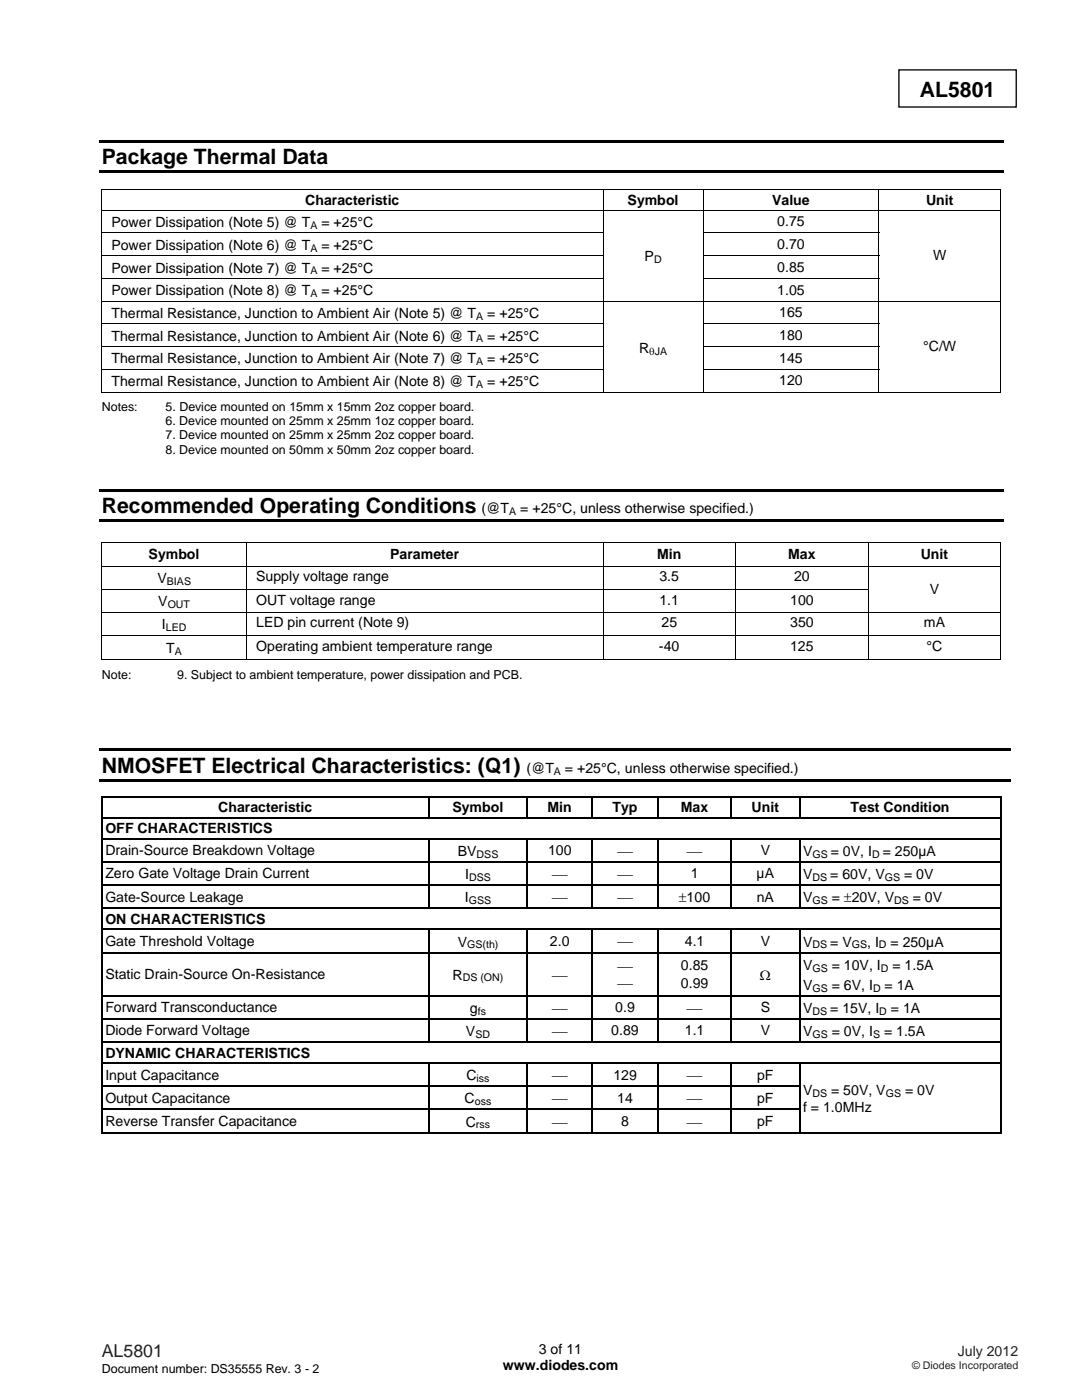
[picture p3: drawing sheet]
<svg xmlns="http://www.w3.org/2000/svg" width="216mm" height="279mm" viewBox="0 0 216 279" stroke-linecap="round" stroke-linejoin="round" font-family="sans-serif">
<defs><g id="words">
<g font-size="4.2">
<text x="183.6" y="19.3">AL5801</text>
<text x="20.3" y="32.7">Package Thermal Data</text>
<text x="20.3" y="102.4">Recommended Operating Conditions</text>
<text x="20.3" y="154.2">NMOSFET Electrical Characteristics: (Q1)</text>
</g>
<text font-size="3.5" fill="#231f20" x="20.3" y="270.9">AL5801</text>
<g font-size="2.8">
<text x="60.9" y="40.9">Characteristic</text>
<text x="125.2" y="40.9">Symbol</text>
<text x="154.1" y="40.9">Value</text>
<text x="184.8" y="40.9">Unit</text>
<text x="22.2" y="45.3">Power Dissipation (Note 5) @ T</text>
<text x="64.1" y="45.3">= +25°C</text>
<text x="155.1" y="45.2">0.75</text>
<text x="22.2" y="49.9">Power Dissipation (Note 6) @ T</text>
<text x="64.1" y="49.9">= +25°C</text>
<text x="128.6" y="52.1">P</text>
<text x="155.1" y="49.7">0.70</text>
<text x="186.2" y="52">W</text>
<text x="22.2" y="54.4">Power Dissipation (Note 7) @ T</text>
<text x="22.2" y="58.9">Power Dissipation (Note 8) @ T</text>
<text x="64.1" y="54.4">= +25°C</text>
<text x="64.1" y="58.9">= +25°C</text>
<text x="155.1" y="54.2">0.85</text>
<text x="155.1" y="58.8">1.05</text>
<text x="22.2" y="63.5">Thermal Resistance, Junction to Ambient Air (Note 5) @ T</text>
<text x="97.2" y="63.5">= +25°C</text>
<text x="155.5" y="63.3">165</text>
<text x="22.2" y="68">Thermal Resistance, Junction to Ambient Air (Note 6) @ T</text>
<text x="97.2" y="68">= +25°C</text>
<text x="127.5" y="70.4">R</text>
<text x="155.5" y="67.9">180</text>
<text x="184.2" y="70.1">°C/W</text>
<text x="22.2" y="72.5">Thermal Resistance, Junction to Ambient Air (Note 7) @ T</text>
<text x="22.2" y="77.1">Thermal Resistance, Junction to Ambient Air (Note 8) @ T</text>
<text x="97.2" y="72.5">= +25°C</text>
<text x="97.2" y="77.1">= +25°C</text>
<text x="155.5" y="72.4">145</text>
<text x="155.5" y="76.9">120</text>
<text x="96.1" y="102.4">(@T</text>
<text x="103.8" y="102.4">= +25°C, unless otherwise specified.)</text>
<text x="29.7" y="111.6">Symbol</text>
<text x="77.9" y="111.6">Parameter</text>
<text x="131.1" y="111.6">Min</text>
<text x="157.3" y="111.6">Max</text>
<text x="183.7" y="111.6">Unit</text>
<text x="31.4" y="116.4">V</text>
<text x="51.1" y="116">Supply voltage range</text>
<text x="131.6" y="116">3.5</text>
<text x="158.4" y="116">20</text>
<text x="185.5" y="118.5">V</text>
<text x="31.6" y="121">V</text>
<text x="32.3" y="125.6">I</text>
<text x="51.1" y="120.7">OUT voltage range</text>
<text x="51.1" y="125.2">LED pin current (Note 9)</text>
<text x="131.6" y="120.7">1.1</text>
<text x="132" y="125.2">25</text>
<text x="157.7" y="125.2">350</text>
<text x="157.7" y="120.7">100</text>
<text x="184.4" y="125.2">mA</text>
<text x="33.2" y="130.3">T</text>
<text x="51.1" y="129.8">Operating ambient temperature range</text>
<text x="131.5" y="129.8">-40</text>
<text x="157.7" y="129.8">125</text>
<text x="184.9" y="129.8">°C</text>
<text x="105" y="154.2">(@T</text>
<text x="112.7" y="154.2">= +25°C, unless otherwise specified.)</text>
<text x="21" y="166.3">OFF CHARACTERISTICS</text>
<text x="43.5" y="162.1">Characteristic</text>
<text x="90.3" y="162.1">Symbol</text>
<text x="109.3" y="162.1">Min</text>
<text x="122.2" y="162.1">Typ</text>
<text x="135.9" y="162.1">Max</text>
<text x="150" y="162.1">Unit</text>
<text x="169.7" y="162.1">Test Condition</text>
<text x="21" y="170.7">Drain-Source Breakdown Voltage</text>
<text x="91.3" y="170.8">BV</text>
<text x="109.3" y="170.7">100</text>
<text x="123.3" y="170.8">⎯</text>
<text x="137.2" y="170.8">⎯</text>
<text x="151.8" y="170.7">V</text>
<text x="160.2" y="170.8">V</text>
<text x="165.8" y="170.8">= 0V, I</text>
<text x="176.1" y="170.8">= 250µA</text>
<text x="21" y="175.3">Zero Gate Voltage Drain Current</text>
<text x="21" y="179.9">Gate-Source Leakage</text>
<text x="92.8" y="175.5">I</text>
<text x="110.3" y="175.4">⎯</text>
<text x="123.3" y="175.4">⎯</text>
<text x="137.8" y="175.3">1</text>
<text x="151" y="175.3">µA</text>
<text x="151" y="179.9">nA</text>
<text x="160.2" y="175.5">V</text>
<text x="165.7" y="175.5">= 60V, V</text>
<text x="180.4" y="175.5">= 0V</text>
<text x="21" y="184.3">ON CHARACTERISTICS</text>
<text x="92.8" y="180.1">I</text>
<text x="110.3" y="180.1">⎯</text>
<text x="123.3" y="180.1">⎯</text>
<text x="135.5" y="180">±100</text>
<text x="160.2" y="180.1">V</text>
<text x="166" y="180.1">= ±20V, V</text>
<text x="182.1" y="180.1">= 0V</text>
<text x="21" y="188.8">Gate Threshold Voltage</text>
<text x="91.3" y="188.9">V</text>
<text x="109.7" y="188.8">2.0</text>
<text x="123.3" y="188.9">⎯</text>
<text x="136.7" y="188.8">4.1</text>
<text x="151.8" y="188.8">V</text>
<text x="160.2" y="188.9">V</text>
<text x="165.7" y="188.9">= V</text>
<text x="173" y="188.9">, I</text>
<text x="177.7" y="188.9">= 250µA</text>
<text x="21" y="195.4">Static Drain-Source On-Resistance</text>
<text x="90.3" y="195.5">R</text>
<text x="110.3" y="195.5">⎯</text>
<text x="123.3" y="193.8">⎯</text>
<text x="123.3" y="197.3">⎯</text>
<text x="135.9" y="193.6">0.85</text>
<text x="135.9" y="197.2">0.99</text>
<text x="151.6" y="195.5">Ω</text>
<text x="160.2" y="197.5">V</text>
<text x="160.2" y="193.5">V</text>
<text x="166" y="193.5">= 10V, I</text>
<text x="166" y="197.5">= 6V, I</text>
<text x="176.5" y="197.5">= 1A</text>
<text x="178.1" y="193.5">= 1.5A</text>
<text x="21" y="202">Forward Transconductance</text>
<text x="93.8" y="202.1">g</text>
<text x="110.3" y="202.1">⎯</text>
<text x="122.8" y="202">0.9</text>
<text x="137.2" y="202.1">⎯</text>
<text x="151.8" y="202">S</text>
<text x="160.2" y="202.1">V</text>
<text x="165.7" y="202.1">= 15V, I</text>
<text x="177.8" y="202.1">= 1A</text>
<text x="21" y="206.6">Diode Forward Voltage</text>
<text x="93" y="206.8">V</text>
<text x="110.3" y="206.8">⎯</text>
<text x="122" y="206.6">0.89</text>
<text x="136.7" y="206.6">1.1</text>
<text x="151.8" y="206.6">V</text>
<text x="160.2" y="206.8">V</text>
<text x="166" y="206.8">= 0V, I</text>
<text x="176.4" y="206.8">= 1.5A</text>
<text x="21" y="211.1">DYNAMIC CHARACTERISTICS</text>
<text x="21" y="215.5">Input Capacitance</text>
<text x="93.1" y="215.6">C</text>
<text x="110.3" y="215.6">⎯</text>
<text x="122.4" y="215.5">129</text>
<text x="137.2" y="215.6">⎯</text>
<text x="151.1" y="215.5">pF</text>
<text x="21" y="220.1">Output Capacitance</text>
<text x="92.7" y="220.2">C</text>
<text x="110.3" y="220.2">⎯</text>
<text x="123.2" y="220.1">14</text>
<text x="137.2" y="220.2">⎯</text>
<text x="151.1" y="220.1">pF</text>
<text x="160.2" y="221.9">f = 1.0MHz</text>
<text x="160.2" y="218.6">V</text>
<text x="165.8" y="218.6">= 50V, V</text>
<text x="180.6" y="218.6">= 0V</text>
<text x="21" y="224.7">Reverse Transfer Capacitance</text>
<text x="92.9" y="224.9">C</text>
<text x="110.3" y="224.8">⎯</text>
<text x="124" y="224.7">8</text>
<text x="137.2" y="224.8">⎯</text>
<text x="151.1" y="224.7">pF</text>
<text x="100.3" y="273.5">www.diodes.com</text>
<text x="107.5" y="270.2">3 of 11</text>
</g>
<text font-size="2.8" fill="#231f20" x="191.1" y="270.6">July 2012</text>
<g font-size="2.5">
<text x="20.3" y="82">Notes:</text>
<text x="33" y="82">5. Device mounted on 15mm x 15mm 2oz copper board.</text>
<text x="33" y="84.9">6. Device mounted on 25mm x 25mm 1oz copper board.</text>
<text x="33" y="87.7">7. Device mounted on 25mm x 25mm 2oz copper board.</text>
<text x="33" y="90.5">8. Device mounted on 50mm x 50mm 2oz copper board.</text>
<text x="20.3" y="135.4">Note:</text>
<text x="35.3" y="135.4">9. Subject to ambient temperature, power dissipation and PCB.</text>
<text x="20.3" y="274">Document number: DS35555 Rev. 3 - 2</text>
</g>
<g font-size="2.1">
<text x="61.9" y="45.7">A</text>
<text x="61.9" y="50.2">A</text>
<text x="130.5" y="52.5">D</text>
<text x="61.9" y="54.8">A</text>
<text x="61.9" y="59.3">A</text>
<text x="95" y="63.8">A</text>
<text x="95" y="68.3">A</text>
<text x="129.6" y="70.9">θJA</text>
<text x="95" y="72.9">A</text>
<text x="95" y="77.4">A</text>
<text x="101.6" y="102.8">A</text>
<text x="33.3" y="116.8">BIAS</text>
<text x="33.1" y="125.9">LED</text>
<text x="33.5" y="121.3">OUT</text>
<text x="34.9" y="130.7">A</text>
<text x="110.5" y="154.6">A</text>
<text x="95.1" y="171.2">DSS</text>
<text x="162.1" y="171.2">GS</text>
<text x="174" y="171.2">D</text>
<text x="93.6" y="175.8">DSS</text>
<text x="162.1" y="175.8">DS</text>
<text x="176.6" y="175.8">GS</text>
<text x="93.5" y="180.4">GSS</text>
<text x="162.1" y="180.4">GS</text>
<text x="178.4" y="180.4">DS</text>
<text x="93.2" y="189.3">GS(th)</text>
<text x="162.1" y="189.3">DS</text>
<text x="170" y="189.3">GS</text>
<text x="175.4" y="189.3">D</text>
<text x="92.3" y="195.9">DS (ON)</text>
<text x="162.1" y="193.9">GS</text>
<text x="162.1" y="197.9">GS</text>
<text x="174.2" y="197.9">D</text>
<text x="175.8" y="193.9">D</text>
<text x="95.3" y="202.5">fs</text>
<text x="162.1" y="202.5">DS</text>
<text x="175.5" y="202.5">D</text>
<text x="94.8" y="207.1">SD</text>
<text x="162.1" y="207.1">GS</text>
<text x="174.2" y="207.1">S</text>
<text x="95.1" y="216">iss</text>
<text x="94.7" y="220.6">oss</text>
<text x="162.1" y="219">DS</text>
<text x="176.7" y="219">GS</text>
<text x="95" y="225.2">rss</text>
</g>
<text font-size="2.1" fill="#231f20" x="182" y="273.2">© Diodes Incorporated</text>
</g></defs>
<path d="M179.4 13.9h23.4v7.5h-23.4z" fill="none" stroke="#000" stroke-width=".26"/>
<g fill="#000">
<path d="M19.8 27.9h180.4v.5h-180.4zM19.8 34h180.4v.5h-180.4zM20.2 37.7h.2v.2h-.2zM199.6 37.7h.2v.2h-.2zM199.6 46.4h.2v.2h-.2zM199.6 50.9h.2v.2h-.2zM199.6 55.5h.2v.1h-.2zM199.6 64.5h.2v.2h-.2zM199.6 69.1h.2v.1h-.2zM199.6 73.6h.2v.2h-.2zM199.6 78.1h.2v.2h-.2zM19.8 97.6h180.4v.5h-180.4z"/>
<path d="M19.8 103.7h180.4v.5h-180.4zM20.2 108.3h.2v.1h-.2zM199.6 108.3h.2v.1h-.2zM199.6 117.5h.2v.2h-.2zM199.6 131.6h.2v.1h-.2zM19.8 149.4h181.9v.5h-181.9zM19.8 155.5h181.9v.5h-181.9zM20.2 158.9h.2v.2h-.2zM85.5 158.9h.2v.2h-.2zM105 158.9h.3v.2h-.3zM118.1 158.9h.2v.2h-.2zM131.1 158.9h.3v.2h-.3z"/>
<path d="M145.8 158.9h.3v.2h-.3zM159.4 158.9h.3v.2h-.3zM199.6 158.9h.2v.2h-.2zM20.2 163.1h.2v.2h-.2zM20.2 167.3h.2v.3h-.2zM20.2 171.9h.2v.3h-.2zM20.2 176.5h.2v.3h-.2zM85.5 167.3h.2v.3h-.2zM85.5 171.9h.2v.3h-.2zM85.5 176.5h.2v.3h-.2zM105 167.3h.3v.3h-.3zM105 171.9h.3v.3h-.3z"/>
<path d="M105 176.5h.3v.3h-.3zM118.1 167.3h.2v.3h-.2zM118.1 171.9h.2v.3h-.2zM118.1 176.5h.2v.3h-.2zM131.1 167.3h.3v.3h-.3zM131.1 171.9h.3v.3h-.3zM131.1 176.5h.3v.3h-.3zM145.8 167.3h.3v.3h-.3zM145.8 171.9h.3v.3h-.3zM145.8 176.5h.3v.3h-.3zM159.4 167.3h.3v.3h-.3zM159.4 171.9h.3v.3h-.3z"/>
<path d="M159.4 176.5h.3v.3h-.3zM199.6 163.1h.2v.2h-.2zM199.6 167.3h.2v.3h-.2zM199.6 171.9h.2v.3h-.2zM199.6 176.5h.2v.3h-.2zM20.2 181.1h.2v.3h-.2zM20.2 185.4h.2v.2h-.2zM20.2 190h.2v.2h-.2zM20.2 198.6h.2v.3h-.2zM85.5 185.4h.2v.2h-.2zM85.5 190h.2v.2h-.2zM85.5 198.6h.2v.3h-.2z"/>
<path d="M105 185.4h.3v.2h-.3zM105 190h.3v.2h-.3zM105 198.6h.3v.3h-.3zM118.1 185.4h.2v.2h-.2zM118.1 190h.2v.2h-.2zM118.1 198.6h.2v.3h-.2zM131.1 185.4h.3v.2h-.3zM131.1 190h.3v.2h-.3zM131.1 198.6h.3v.3h-.3zM145.8 185.4h.3v.2h-.3zM145.8 190h.3v.2h-.3zM145.8 198.6h.3v.3h-.3z"/>
<path d="M159.4 185.4h.3v.2h-.3zM159.4 190h.3v.2h-.3zM159.4 198.6h.3v.3h-.3zM199.6 181.1h.2v.3h-.2zM199.6 185.4h.2v.2h-.2zM199.6 190h.2v.2h-.2zM199.6 198.6h.2v.3h-.2zM20.2 203.2h.2v.3h-.2zM20.2 207.8h.2v.3h-.2zM20.2 212.1h.2v.2h-.2zM20.2 216.7h.2v.3h-.2zM85.5 203.2h.2v.3h-.2z"/>
<path d="M85.5 212.1h.2v.2h-.2zM85.5 216.7h.2v.3h-.2zM105 203.2h.3v.3h-.3zM105 212.1h.3v.2h-.3zM105 216.7h.3v.3h-.3zM118.1 203.2h.2v.3h-.2zM118.1 212.1h.2v.2h-.2zM118.1 216.7h.2v.3h-.2zM131.1 203.2h.3v.3h-.3zM131.1 212.1h.3v.2h-.3zM131.1 216.7h.3v.3h-.3zM145.8 203.2h.3v.3h-.3z"/>
<path d="M145.8 212.1h.3v.2h-.3zM145.8 216.7h.3v.3h-.3zM159.4 203.2h.3v.3h-.3zM159.4 212.1h.3v.2h-.3zM159.4 216.7h.3v.3h-.3zM199.6 203.2h.2v.3h-.2zM199.6 207.8h.2v.3h-.2zM199.6 212.1h.2v.2h-.2zM199.6 216.7h.2v.3h-.2zM20.2 221.3h.2v.3h-.2zM85.5 221.3h.2v.3h-.2zM105 221.3h.3v.3h-.3z"/>
<path d="M118.1 221.3h.2v.3h-.2zM131.1 221.3h.3v.3h-.3zM145.8 221.3h.3v.3h-.3zM159.4 221.3h.3v.3h-.3zM199.6 221.3h.2v.3h-.2zM199.6 225.9h.2v.3h-.2z"/>
</g>
<g fill="none" stroke="#000" stroke-width=".2">
<path d="M20.2 37.8h179.6M20.3 37.9v4M120.3 37.9v4M140.3 37.9v4M175.3 37.9v4M199.7 37.9v4M20.2 42h179.6M20.2 46.5h100.2M20.2 51h100.2M20.2 55.6h100.2M20.3 42v4.4M20.3 46.6v4.3"/>
<path d="M20.3 51.1v4.4M20.3 55.6v4.4M120.3 42v4.4M120.3 46.6v4.3M120.3 51.1v4.4M120.3 55.6v4.4M140.3 46.5h35.1M140.3 51h35.1M140.3 55.6h35.1M140.3 42v4.4M140.3 46.6v4.3M140.3 51.1v4.4"/>
<path d="M140.3 55.6v4.4M175.3 42v4.4M175.3 46.6v4.3M175.3 51.1v4.4M175.3 55.6v4.4M199.7 42v4.4M199.7 46.6v4.3M199.7 51.1v4.4M199.7 55.6v4.4M20.2 60.1h179.6M20.2 64.6h100.2M20.2 69.2h100.2"/>
<path d="M20.2 73.7h100.2M20.2 78.2h100M20.3 60.2v4.3M20.3 64.7v4.4M20.3 69.2v4.4M20.3 73.8v4.5M120.3 60.2v4.3M120.3 64.7v4.4M120.3 69.2v4.4M120.3 73.8v4.5M120.4 78.2h19.9M140.3 64.6h35.1"/>
<path d="M140.3 69.2h35.1M140.3 73.7h35.1M140.3 60.2v4.3M140.3 64.7v4.4M140.3 69.2v4.4M140.3 73.8v4.5M140.4 78.2h34.9M175.3 60.2v4.3M175.3 64.7v4.4M175.3 69.2v4.4M175.3 73.8v4.5M175.4 78.2h24.2"/>
<path d="M199.7 60.2v4.3M199.7 64.7v4.4M199.7 69.2v4.4M199.7 73.8v4.5M20.2 108.4h179.6M20.2 113h179.6M20.2 117.6h153.1M20.3 108.4v4.5M20.3 113.1v4.4M20.3 117.7v4.4M49.2 108.4v4.5M49.2 113.1v4.4"/>
<path d="M49.2 117.7v4.4M120.3 108.4v4.5M120.3 113.1v4.4M120.3 117.7v4.4M146.8 108.4v4.5M146.8 113.1v4.4M146.8 117.7v4.4M173.2 108.4v4.5M173.2 113.1v4.4M173.2 117.7v4.4M199.7 108.4v4.5M199.7 113.1v4.4"/>
<path d="M199.7 117.7v4.4M20.2 122.2h179.6M20.2 126.8h179.6M20.2 131.7h28.9M20.3 122.2v4.5M20.3 126.9v4.8M49.2 122.2v4.5M49.2 126.9v4.8M49.3 131.7h70.9M120.3 122.2v4.5M120.3 126.9v4.8M120.4 131.7h26.3"/>
<path d="M146.8 122.2v4.5M146.8 126.9v4.8M146.9 131.7h26.3M173.2 122.2v4.5M173.2 126.9v4.8M173.3 131.7h26.3M199.7 122.2v4.5M199.7 126.9v4.8"/>
</g>
<g fill="none" stroke="#000" stroke-width=".25">
<path d="M20.2 159h65.3M20.3 159.1v4M85.6 159.1v4M85.7 159h19.3M105.2 159.1v4M105.3 159h12.8M118.2 159.1v4M118.3 159h12.8M131.3 159.1v4M131.4 159h14.4M145.9 159.1v4M146.1 159h13.3"/>
<path d="M159.5 159.1v4M159.7 159h39.9M199.7 159.1v4M20.3 163.3v4M20.3 167.6v4.3M20.3 172.2v4.3M20.3 176.8v4.3M20.4 163.2h179.2M20.4 167.4h65.1M20.4 172h65.1M20.4 176.7h65.1M85.6 167.6v4.3"/>
<path d="M85.6 172.2v4.3M85.6 176.8v4.3M85.7 167.4h19.3M85.7 172h19.3M85.7 176.7h19.3M105.2 167.6v4.3M105.2 172.2v4.3M105.2 176.8v4.3M105.3 167.4h12.8M105.3 172h12.8M105.3 176.7h12.8M118.2 167.6v4.3"/>
<path d="M118.2 172.2v4.3M118.2 176.8v4.3M118.3 167.4h12.8M118.3 172h12.8M118.3 176.7h12.8M131.3 167.6v4.3M131.3 172.2v4.3M131.3 176.8v4.3M131.4 167.4h14.4M131.4 172h14.4M131.4 176.7h14.4M145.9 167.6v4.3"/>
<path d="M145.9 172.2v4.3M145.9 176.8v4.3M146.1 167.4h13.3M146.1 172h13.3M146.1 176.7h13.3M159.5 167.6v4.3M159.5 172.2v4.3M159.5 176.8v4.3M159.7 167.4h39.9M159.7 172h39.9M159.7 176.7h39.9M199.7 163.3v4"/>
<path d="M199.7 167.6v4.3M199.7 172.2v4.3M199.7 176.8v4.3M20.3 181.4v4M20.3 185.6v4.4M20.3 190.2v8.4M20.3 198.9v4.3M20.4 181.3h179.2M20.4 185.5h65.1M20.4 190.1h65.1M20.4 198.7h65.1M85.6 185.6v4.4"/>
<path d="M85.6 190.2v8.4M85.6 198.9v4.3M85.7 185.5h19.3M85.7 190.1h19.3M85.7 198.7h19.3M105.2 185.6v4.4M105.2 190.2v8.4M105.2 198.9v4.3M105.3 185.5h12.8M105.3 190.1h12.8M105.3 198.7h12.8M118.2 185.6v4.4"/>
<path d="M118.2 190.2v8.4M118.2 198.9v4.3M118.3 185.5h12.8M118.3 190.1h12.8M118.3 198.7h12.8M131.3 185.6v4.4M131.3 190.2v8.4M131.3 198.9v4.3M131.4 185.5h14.4M131.4 190.1h14.4M131.4 198.7h14.4M145.9 185.6v4.4"/>
<path d="M145.9 190.2v8.4M145.9 198.9v4.3M146.1 185.5h13.3M146.1 190.1h13.3M146.1 198.7h13.3M159.5 185.6v4.4M159.5 190.2v8.4M159.5 198.9v4.3M159.7 185.5h39.9M159.7 190.1h39.9M159.7 198.7h39.9M199.7 181.4v4"/>
<path d="M199.7 185.6v4.4M199.7 190.2v8.4M199.7 198.9v4.3M20.3 203.5v4.3M20.3 208.1v4M20.3 212.3v4.4M20.3 217v4.3M20.4 203.3h65.1M20.4 208h179.2M20.4 212.2h65.1M20.4 216.8h65.1M85.6 203.5v4.3"/>
<path d="M85.6 212.3v4.4M85.6 217v4.3M85.7 203.3h19.3M85.7 212.2h19.3M85.7 216.8h19.3M105.2 203.5v4.3M105.2 212.3v4.4M105.2 217v4.3M105.3 203.3h12.8M105.3 212.2h12.8M105.3 216.8h12.8M118.2 203.5v4.3"/>
<path d="M118.2 212.3v4.4M118.2 217v4.3M118.3 203.3h12.8M118.3 212.2h12.8M118.3 216.8h12.8M131.3 203.5v4.3M131.3 212.3v4.4M131.3 217v4.3M131.4 203.3h14.4M131.4 212.2h14.4M131.4 216.8h14.4M145.9 203.5v4.3"/>
<path d="M145.9 212.3v4.4M145.9 217v4.3M146.1 203.3h13.3M146.1 212.2h13.3M146.1 216.8h13.3M159.5 203.5v4.3M159.5 212.3v4.4M159.5 217v4.3M159.7 203.3h39.9M159.7 212.2h39.9M199.7 203.5v4.3M199.7 208.1v4"/>
<path d="M199.7 212.3v4.4M199.7 217v4.3M20.2 226h65.3M20.3 221.6v4.6M20.4 221.4h65.1M85.6 221.6v4.6M85.7 221.4h19.3M85.7 226h19.3M105.2 221.6v4.6M105.3 221.4h12.8M105.3 226h12.8M118.2 221.6v4.6"/>
<path d="M118.3 221.4h12.8M118.3 226h12.8M131.3 221.6v4.6M131.4 221.4h14.4M131.4 226h14.4M145.9 221.6v4.6M146.1 221.4h13.3M146.1 226h13.3M159.5 221.6v4.6M159.7 226h39.9M199.7 221.6v4.6"/>
</g>
<use href="#words"/>
</svg>
